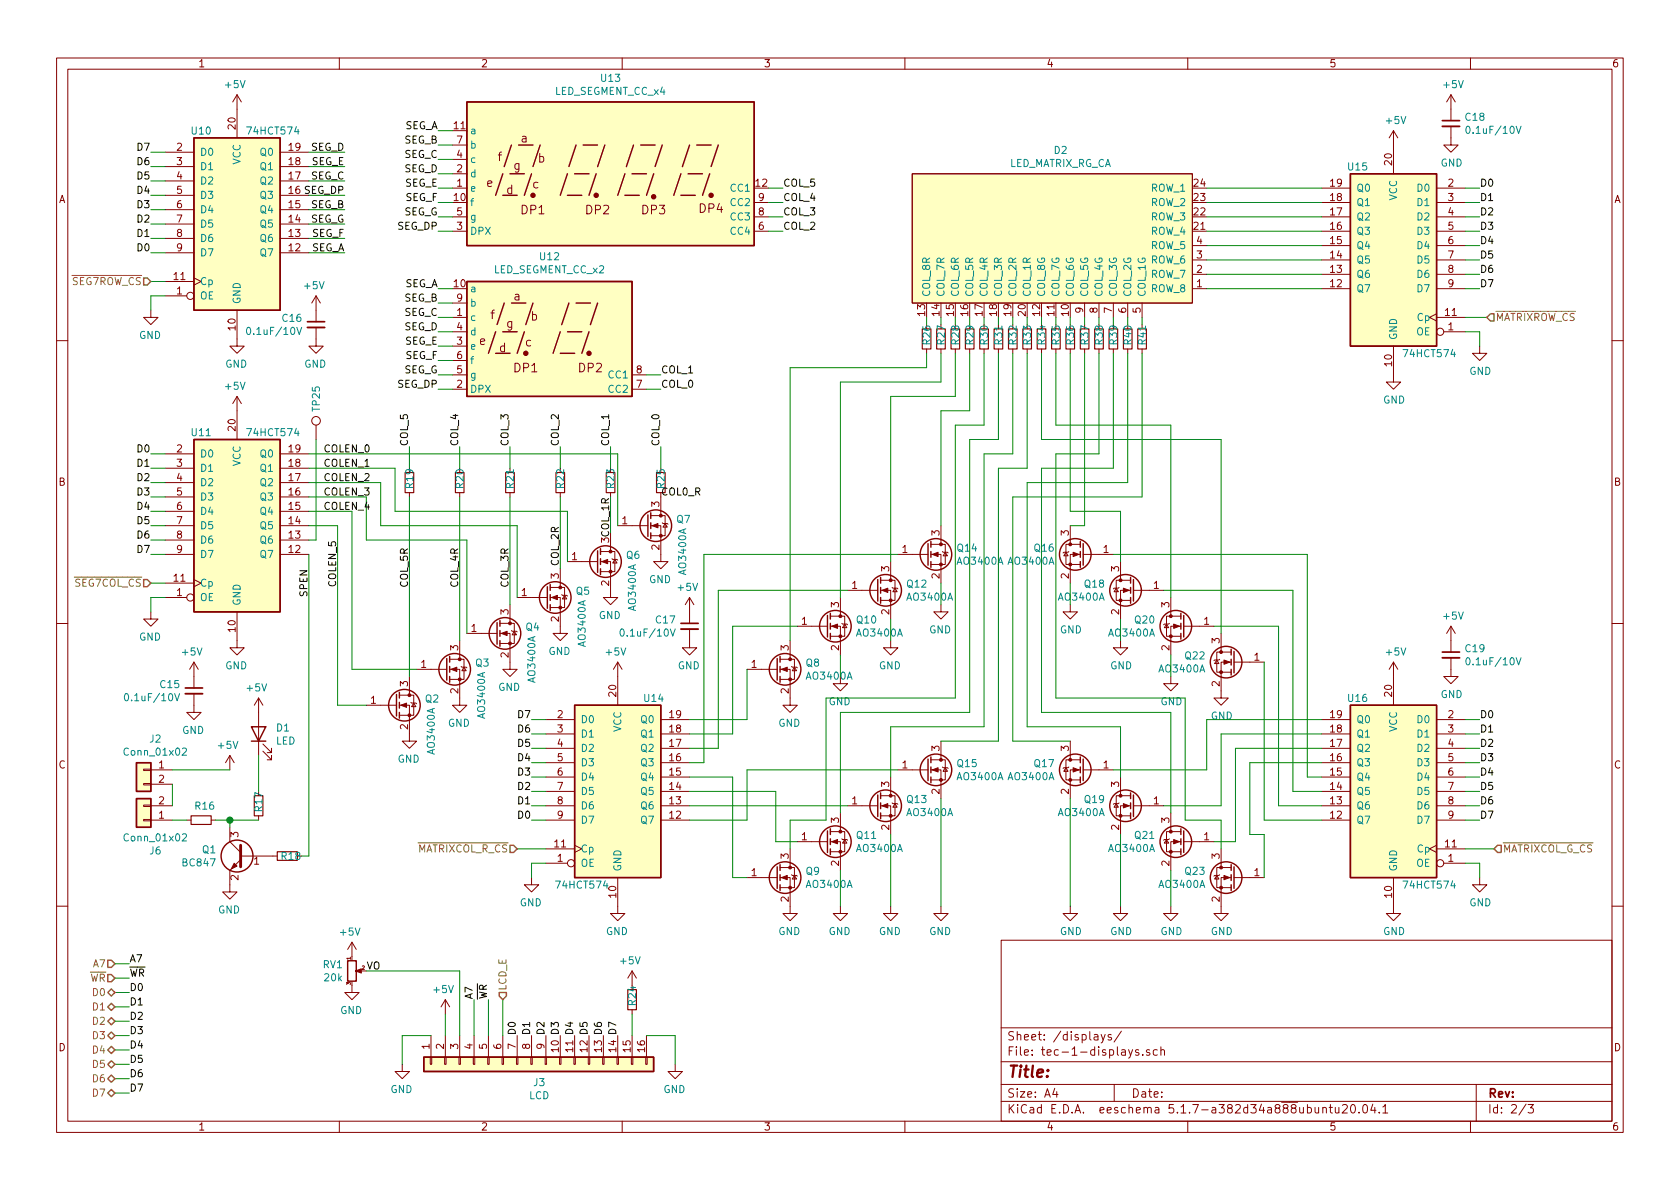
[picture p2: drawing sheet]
<svg xmlns="http://www.w3.org/2000/svg" width="297mm" height="210mm" viewBox="0 0 297 210" stroke-linecap="round" stroke-linejoin="round" font-family="sans-serif">
<defs><g id="words">
<text font-size="2.8" fill="#840000" x="178" y="190.5">Title:</text>
<g font-size="2.1" fill="#840000">
<text x="88" y="28.5">f</text>
<text x="92.1" y="25.2">a</text>
<text x="95.1" y="28.7">b</text>
<text x="86" y="33.1">e</text>
<text x="89.5" y="34.3">d</text>
<text x="90.8" y="30">g</text>
<text x="94.2" y="33.3">c</text>
<text x="92.2" y="37.9">DP1</text>
<text x="103.6" y="37.9">DP2</text>
<text x="113.5" y="37.9">DP3</text>
<text x="123.7" y="37.6">DP4</text>
<text x="90.9" y="53.1">a</text>
<text x="86.8" y="56.4">f</text>
<text x="89.5" y="58">g</text>
<text x="93.9" y="56.7">b</text>
<text x="84.8" y="61">e</text>
<text x="88.3" y="62.3">d</text>
<text x="90.9" y="65.8">DP1</text>
<text x="92.9" y="61.3">c</text>
<text x="102.3" y="65.8">DP2</text>
<text x="178" y="184">Sheet: /displays/</text>
<text x="178" y="186.7">File: tec-1-displays.sch</text>
<text x="178" y="196.9">KiCad E.D.A. eeschema 5.1.7-a382d34a888ubuntu20.04.1</text>
<text x="178" y="194.1">Size: A4</text>
<text x="200" y="194.1">Date:</text>
<text x="263" y="194.1">Rev:</text>
<text x="263" y="196.9">Id: 2/3</text>
</g>
<g font-size="1.8" fill="#840000">
<text x="35" y="11.9">1</text>
<text x="85" y="11.9">2</text>
<text x="135" y="11.9">3</text>
<text x="185" y="11.9">4</text>
<text x="235" y="11.9">5</text>
<text x="285" y="11.9">6</text>
<text x="41.7" y="22.8" transform="rotate(-90 41.7 22.8)">20</text>
<text x="80.3" y="22.9">11</text>
<text x="31.3" y="26.7">2</text>
<text x="31.3" y="29.2">3</text>
<text x="51.1" y="29.2">18</text>
<text x="51.1" y="26.7">19</text>
<text x="80.8" y="27.9">4</text>
<text x="80.8" y="25.4">7</text>
<text x="246.1" y="29.2" transform="rotate(-90 246.1 29.2)">20</text>
<text x="10.4" y="35.9">A</text>
<text x="31.3" y="31.7">4</text>
<text x="31.3" y="34.3">5</text>
<text x="51.1" y="31.7">17</text>
<text x="80.3" y="35.6">10</text>
<text x="80.8" y="33">1</text>
<text x="80.8" y="30.5">2</text>
<text x="133.7" y="33">12</text>
<text x="134.1" y="35.6">9</text>
<text x="211.1" y="35.6">23</text>
<text x="211.1" y="33">24</text>
<text x="235.3" y="35.6">18</text>
<text x="235.3" y="33">19</text>
<text x="256.1" y="33">2</text>
<text x="256.1" y="35.6">3</text>
<text x="285.4" y="35.9">A</text>
<text x="31.3" y="36.8">6</text>
<text x="31.3" y="39.4">7</text>
<text x="31.3" y="41.9">8</text>
<text x="51.1" y="41.9">13</text>
<text x="51.1" y="39.4">14</text>
<text x="51.1" y="36.8">15</text>
<text x="80.8" y="40.6">3</text>
<text x="80.8" y="38.1">5</text>
<text x="134.1" y="40.6">6</text>
<text x="134.1" y="38.1">8</text>
<text x="211.1" y="40.6">21</text>
<text x="211.1" y="38.1">22</text>
<text x="235.3" y="40.6">16</text>
<text x="235.3" y="38.1">17</text>
<text x="256.1" y="38.1">4</text>
<text x="256.1" y="40.6">5</text>
<text x="31.3" y="44.4">9</text>
<text x="51.1" y="44.4">12</text>
<text x="211.6" y="45.7">3</text>
<text x="211.6" y="43.2">4</text>
<text x="235.3" y="45.7">14</text>
<text x="235.3" y="43.2">15</text>
<text x="256.1" y="43.2">6</text>
<text x="256.1" y="45.7">7</text>
<text x="30.8" y="49.5">11</text>
<text x="31.3" y="52.1">1</text>
<text x="80.3" y="50.8">10</text>
<text x="80.8" y="53.3">9</text>
<text x="211.6" y="50.8">1</text>
<text x="211.6" y="48.3">2</text>
<text x="235.3" y="50.8">12</text>
<text x="235.3" y="48.3">13</text>
<text x="256.1" y="48.3">8</text>
<text x="256.1" y="50.8">9</text>
<text x="41.7" y="58.4" transform="rotate(-90 41.7 58.4)">10</text>
<text x="80.8" y="55.9">1</text>
<text x="80.8" y="58.4">4</text>
<text x="163.6" y="55.8" transform="rotate(-90 163.6 55.8)">13</text>
<text x="166.1" y="55.8" transform="rotate(-90 166.1 55.8)">14</text>
<text x="168.7" y="55.8" transform="rotate(-90 168.7 55.8)">15</text>
<text x="171.2" y="55.8" transform="rotate(-90 171.2 55.8)">16</text>
<text x="173.7" y="55.8" transform="rotate(-90 173.7 55.8)">17</text>
<text x="176.3" y="55.8" transform="rotate(-90 176.3 55.8)">18</text>
<text x="178.8" y="55.8" transform="rotate(-90 178.8 55.8)">19</text>
<text x="181.4" y="55.8" transform="rotate(-90 181.4 55.8)">20</text>
<text x="183.9" y="55.8" transform="rotate(-90 183.9 55.8)">12</text>
<text x="186.4" y="55.8" transform="rotate(-90 186.4 55.8)">11</text>
<text x="189" y="55.8" transform="rotate(-90 189 55.8)">10</text>
<text x="191.5" y="55.3" transform="rotate(-90 191.5 55.3)">9</text>
<text x="194.1" y="55.3" transform="rotate(-90 194.1 55.3)">8</text>
<text x="196.6" y="55.3" transform="rotate(-90 196.6 55.3)">7</text>
<text x="199.1" y="55.3" transform="rotate(-90 199.1 55.3)">6</text>
<text x="201.7" y="55.3" transform="rotate(-90 201.7 55.3)">5</text>
<text x="255.6" y="55.9">11</text>
<text x="256.1" y="58.4">1</text>
<text x="80.8" y="61">3</text>
<text x="80.8" y="63.5">6</text>
<text x="246.1" y="64.7" transform="rotate(-90 246.1 64.7)">10</text>
<text x="80.8" y="68.6">2</text>
<text x="80.8" y="66">5</text>
<text x="112.5" y="68.6">7</text>
<text x="112.5" y="66">8</text>
<text x="41.7" y="76.1" transform="rotate(-90 41.7 76.1)">20</text>
<text x="31.3" y="80">2</text>
<text x="31.3" y="82.5">3</text>
<text x="51.1" y="82.5">18</text>
<text x="51.1" y="80">19</text>
<text x="10.4" y="85.9">B</text>
<text x="31.3" y="85.1">4</text>
<text x="31.3" y="87.6">5</text>
<text x="51.1" y="87.6">16</text>
<text x="51.1" y="85.1">17</text>
<text x="116.6" y="89.6" transform="rotate(-90 116.6 89.6)">3</text>
<text x="285.4" y="85.9">B</text>
<text x="31.3" y="90.2">6</text>
<text x="31.3" y="92.7">7</text>
<text x="31.3" y="95.2">8</text>
<text x="51.1" y="95.2">13</text>
<text x="51.1" y="92.7">14</text>
<text x="51.1" y="90.2">15</text>
<text x="110" y="92.7">1</text>
<text x="166.1" y="94.7" transform="rotate(-90 166.1 94.7)">3</text>
<text x="189" y="94.7" transform="rotate(-90 189 94.7)">3</text>
<text x="31.3" y="97.8">9</text>
<text x="51.1" y="97.8">12</text>
<text x="101.1" y="99.1">1</text>
<text x="116.6" y="97.3" transform="rotate(-90 116.6 97.3)">2</text>
<text x="157.2" y="101.1" transform="rotate(-90 157.2 101.1)">3</text>
<text x="159.5" y="97.8">1</text>
<text x="195.1" y="97.8">1</text>
<text x="197.9" y="101.1" transform="rotate(-90 197.9 101.1)">3</text>
<text x="30.8" y="102.9">11</text>
<text x="31.3" y="105.4">1</text>
<text x="92.2" y="105.4">1</text>
<text x="98.8" y="102.3" transform="rotate(-90 98.8 102.3)">3</text>
<text x="107.7" y="103.6" transform="rotate(-90 107.7 103.6)">2</text>
<text x="148.3" y="107.4" transform="rotate(-90 148.3 107.4)">3</text>
<text x="150.6" y="104.1">1</text>
<text x="166.1" y="102.3" transform="rotate(-90 166.1 102.3)">2</text>
<text x="189" y="102.3" transform="rotate(-90 189 102.3)">2</text>
<text x="204" y="104.1">1</text>
<text x="206.8" y="107.4" transform="rotate(-90 206.8 107.4)">3</text>
<text x="41.7" y="111.7" transform="rotate(-90 41.7 111.7)">10</text>
<text x="83.3" y="111.8">1</text>
<text x="89.9" y="108.7" transform="rotate(-90 89.9 108.7)">3</text>
<text x="98.8" y="110" transform="rotate(-90 98.8 110)">2</text>
<text x="141.8" y="110.5">1</text>
<text x="157.2" y="108.7" transform="rotate(-90 157.2 108.7)">2</text>
<text x="197.9" y="108.7" transform="rotate(-90 197.9 108.7)">2</text>
<text x="212.9" y="110.5">1</text>
<text x="215.6" y="113.8" transform="rotate(-90 215.6 113.8)">3</text>
<text x="74.4" y="118.1">1</text>
<text x="81" y="115" transform="rotate(-90 81 115)">3</text>
<text x="89.9" y="116.3" transform="rotate(-90 89.9 116.3)">2</text>
<text x="132.9" y="118.1">1</text>
<text x="139.4" y="115" transform="rotate(-90 139.4 115)">3</text>
<text x="148.3" y="115" transform="rotate(-90 148.3 115)">2</text>
<text x="206.8" y="115" transform="rotate(-90 206.8 115)">2</text>
<text x="221.8" y="116.8">1</text>
<text x="65.6" y="124.5">1</text>
<text x="72.1" y="121.4" transform="rotate(-90 72.1 121.4)">3</text>
<text x="81" y="122.7" transform="rotate(-90 81 122.7)">2</text>
<text x="109" y="123.1" transform="rotate(-90 109 123.1)">20</text>
<text x="139.4" y="122.7" transform="rotate(-90 139.4 122.7)">2</text>
<text x="215.6" y="121.4" transform="rotate(-90 215.6 121.4)">2</text>
<text x="246.1" y="123.1" transform="rotate(-90 246.1 123.1)">20</text>
<text x="72.1" y="129" transform="rotate(-90 72.1 129)">2</text>
<text x="98.6" y="127">2</text>
<text x="98.6" y="129.5">3</text>
<text x="118.4" y="129.5">18</text>
<text x="118.4" y="127">19</text>
<text x="235.3" y="129.5">18</text>
<text x="235.3" y="127">19</text>
<text x="256.1" y="127">2</text>
<text x="256.1" y="129.5">3</text>
<text x="10.4" y="135.9">C</text>
<text x="28.1" y="135.9">1</text>
<text x="98.6" y="132.1">4</text>
<text x="98.6" y="134.6">5</text>
<text x="98.6" y="137.2">6</text>
<text x="118.4" y="137.2">15</text>
<text x="118.4" y="134.6">16</text>
<text x="118.4" y="132.1">17</text>
<text x="159.5" y="135.9">1</text>
<text x="166.1" y="132.8" transform="rotate(-90 166.1 132.8)">3</text>
<text x="189" y="132.8" transform="rotate(-90 189 132.8)">3</text>
<text x="195.1" y="135.9">1</text>
<text x="235.3" y="137.2">15</text>
<text x="235.3" y="134.6">16</text>
<text x="235.3" y="132.1">17</text>
<text x="256.1" y="132.1">4</text>
<text x="256.1" y="134.6">5</text>
<text x="256.1" y="137.2">6</text>
<text x="285.4" y="135.9">C</text>
<text x="28.1" y="142.2">2</text>
<text x="28.1" y="138.4">2</text>
<text x="98.6" y="139.7">7</text>
<text x="98.6" y="142.2">8</text>
<text x="118.4" y="142.2">13</text>
<text x="118.4" y="139.7">14</text>
<text x="150.6" y="142.2">1</text>
<text x="157.2" y="139.2" transform="rotate(-90 157.2 139.2)">3</text>
<text x="166.1" y="140.4" transform="rotate(-90 166.1 140.4)">2</text>
<text x="189" y="140.4" transform="rotate(-90 189 140.4)">2</text>
<text x="197.9" y="139.2" transform="rotate(-90 197.9 139.2)">3</text>
<text x="204" y="142.2">1</text>
<text x="235.3" y="142.2">13</text>
<text x="235.3" y="139.7">14</text>
<text x="256.1" y="139.7">7</text>
<text x="256.1" y="142.2">8</text>
<text x="28.1" y="144.8">1</text>
<text x="42.2" y="148.1" transform="rotate(-90 42.2 148.1)">3</text>
<text x="98.1" y="149.9">11</text>
<text x="98.6" y="144.8">9</text>
<text x="118.4" y="144.8">12</text>
<text x="141.8" y="148.6">1</text>
<text x="148.3" y="145.5" transform="rotate(-90 148.3 145.5)">3</text>
<text x="157.2" y="146.8" transform="rotate(-90 157.2 146.8)">2</text>
<text x="197.9" y="146.8" transform="rotate(-90 197.9 146.8)">2</text>
<text x="206.8" y="145.5" transform="rotate(-90 206.8 145.5)">3</text>
<text x="212.9" y="148.6">1</text>
<text x="235.3" y="144.8">12</text>
<text x="255.6" y="149.9">11</text>
<text x="256.1" y="144.8">9</text>
<text x="42.2" y="155.7" transform="rotate(-90 42.2 155.7)">2</text>
<text x="44.9" y="152.9">1</text>
<text x="98.6" y="152.4">1</text>
<text x="132.9" y="154.9">1</text>
<text x="139.4" y="151.9" transform="rotate(-90 139.4 151.9)">3</text>
<text x="148.3" y="153.1" transform="rotate(-90 148.3 153.1)">2</text>
<text x="206.8" y="153.1" transform="rotate(-90 206.8 153.1)">2</text>
<text x="215.6" y="151.9" transform="rotate(-90 215.6 151.9)">3</text>
<text x="221.8" y="154.9">1</text>
<text x="256.1" y="152.4">1</text>
<text x="139.4" y="159.5" transform="rotate(-90 139.4 159.5)">2</text>
<text x="215.6" y="159.5" transform="rotate(-90 215.6 159.5)">2</text>
<text x="246.1" y="158.7" transform="rotate(-90 246.1 158.7)">10</text>
<text x="10.4" y="185.9">D</text>
<text x="75.9" y="185.5" transform="rotate(-90 75.9 185.5)">1</text>
<text x="78.5" y="185.5" transform="rotate(-90 78.5 185.5)">2</text>
<text x="81" y="185.5" transform="rotate(-90 81 185.5)">3</text>
<text x="83.6" y="185.5" transform="rotate(-90 83.6 185.5)">4</text>
<text x="86.1" y="185.5" transform="rotate(-90 86.1 185.5)">5</text>
<text x="88.6" y="185.5" transform="rotate(-90 88.6 185.5)">6</text>
<text x="91.2" y="185.5" transform="rotate(-90 91.2 185.5)">7</text>
<text x="93.7" y="185.5" transform="rotate(-90 93.7 185.5)">8</text>
<text x="96.3" y="185.5" transform="rotate(-90 96.3 185.5)">9</text>
<text x="111.5" y="186" transform="rotate(-90 111.5 186)">15</text>
<text x="114" y="186" transform="rotate(-90 114 186)">16</text>
<text x="285.4" y="185.9">D</text>
<text x="35" y="199.9">1</text>
<text x="85" y="199.9">2</text>
<text x="135" y="199.9">3</text>
<text x="185" y="199.9">4</text>
<text x="235" y="199.9">5</text>
<text x="285" y="199.9">6</text>
</g>
<g font-size="1.8" fill="#008484">
<text x="39.9" y="15.6">+5V</text>
<text x="98.1" y="16.8">LED_SEGMENT_CC_x4</text>
<text x="106.3" y="14.5">U13</text>
<text x="255.3" y="15.6">+5V</text>
<text x="33.9" y="23.8">U10</text>
<text x="44" y="23.8">74HCT574</text>
<text x="83.1" y="23.7">a</text>
<text x="245.2" y="21.9">+5V</text>
<text x="259.2" y="21.4">C18</text>
<text x="259.9" y="23.7">0.1uF/10V</text>
<text x="35.3" y="27.6">D0</text>
<text x="42.5" y="29.1" transform="rotate(-90 42.5 29.1)">VCC</text>
<text x="46.2" y="27.6">Q0</text>
<text x="83.1" y="28.8">c</text>
<text x="83.1" y="26.3">b</text>
<text x="178.3" y="29.5">LED_MATRIX_RG_CA</text>
<text x="186.4" y="27.2">D2</text>
<text x="254.7" y="29.5">GND</text>
<text x="35.3" y="30.1">D1</text>
<text x="35.3" y="32.6">D2</text>
<text x="35.3" y="35.2">D3</text>
<text x="46.2" y="35.2">Q3</text>
<text x="46.2" y="32.6">Q2</text>
<text x="46.2" y="30.1">Q1</text>
<text x="83.1" y="33.9">e</text>
<text x="83.1" y="31.4">d</text>
<text x="129.3" y="33.9">CC1</text>
<text x="203.5" y="33.9">ROW_1</text>
<text x="238.4" y="30.1">U15</text>
<text x="239.8" y="33.9">Q0</text>
<text x="247" y="35.5" transform="rotate(-90 247 35.5)">VCC</text>
<text x="250.7" y="33.9">D0</text>
<text x="35.3" y="37.7">D4</text>
<text x="35.3" y="40.3">D5</text>
<text x="46.2" y="40.3">Q5</text>
<text x="46.2" y="37.7">Q4</text>
<text x="83.1" y="36.4">f</text>
<text x="83.1" y="41.5">DPX</text>
<text x="83.1" y="39">g</text>
<text x="129.3" y="41.5">CC4</text>
<text x="129.3" y="39">CC3</text>
<text x="129.3" y="36.4">CC2</text>
<text x="203.5" y="41.5">ROW_4</text>
<text x="203.5" y="39">ROW_3</text>
<text x="203.5" y="36.4">ROW_2</text>
<text x="239.8" y="41.5">Q3</text>
<text x="239.8" y="39">Q2</text>
<text x="239.8" y="36.4">Q1</text>
<text x="250.7" y="36.4">D1</text>
<text x="250.7" y="39">D2</text>
<text x="250.7" y="41.5">D3</text>
<text x="35.3" y="42.8">D6</text>
<text x="35.3" y="45.3">D7</text>
<text x="46.2" y="45.3">Q7</text>
<text x="46.2" y="42.8">Q6</text>
<text x="95.5" y="46">U12</text>
<text x="203.5" y="46.6">ROW_6</text>
<text x="203.5" y="44.1">ROW_5</text>
<text x="239.8" y="46.6">Q5</text>
<text x="239.8" y="44.1">Q4</text>
<text x="250.7" y="44.1">D4</text>
<text x="250.7" y="46.6">D5</text>
<text x="35.3" y="53">OE</text>
<text x="35.3" y="50.4">Cp</text>
<text x="42.5" y="53.8" transform="rotate(-90 42.5 53.8)">GND</text>
<text x="53.9" y="51.1">+5V</text>
<text x="83.1" y="51.7">a</text>
<text x="87.3" y="48.3">LED_SEGMENT_CC_x2</text>
<text x="164.5" y="52.6" transform="rotate(-90 164.5 52.6)">COL_8R</text>
<text x="167" y="52.6" transform="rotate(-90 167 52.6)">COL_7R</text>
<text x="169.5" y="52.6" transform="rotate(-90 169.5 52.6)">COL_6R</text>
<text x="172.1" y="52.6" transform="rotate(-90 172.1 52.6)">COL_5R</text>
<text x="174.6" y="52.6" transform="rotate(-90 174.6 52.6)">COL_4R</text>
<text x="177.2" y="52.6" transform="rotate(-90 177.2 52.6)">COL_3R</text>
<text x="179.7" y="52.6" transform="rotate(-90 179.7 52.6)">COL_2R</text>
<text x="182.2" y="52.6" transform="rotate(-90 182.2 52.6)">COL_1R</text>
<text x="184.8" y="52.6" transform="rotate(-90 184.8 52.6)">COL_8G</text>
<text x="187.3" y="52.6" transform="rotate(-90 187.3 52.6)">COL_7G</text>
<text x="189.9" y="52.6" transform="rotate(-90 189.9 52.6)">COL_6G</text>
<text x="192.4" y="52.6" transform="rotate(-90 192.4 52.6)">COL_5G</text>
<text x="194.9" y="52.6" transform="rotate(-90 194.9 52.6)">COL_4G</text>
<text x="197.5" y="52.6" transform="rotate(-90 197.5 52.6)">COL_3G</text>
<text x="200" y="52.6" transform="rotate(-90 200 52.6)">COL_2G</text>
<text x="202.6" y="52.6" transform="rotate(-90 202.6 52.6)">COL_1G</text>
<text x="203.5" y="51.7">ROW_8</text>
<text x="203.5" y="49.1">ROW_7</text>
<text x="239.8" y="51.7">Q7</text>
<text x="239.8" y="49.1">Q6</text>
<text x="250.7" y="49.1">D6</text>
<text x="250.7" y="51.7">D7</text>
<text x="24.6" y="59.9">GND</text>
<text x="44.3" y="59.2">0.1uF/10V</text>
<text x="50" y="56.9">C16</text>
<text x="83.1" y="56.8">c</text>
<text x="83.1" y="59.3">d</text>
<text x="83.1" y="54.2">b</text>
<text x="250.4" y="59.3">OE</text>
<text x="250.6" y="56.8">Cp</text>
<text x="39.8" y="65">GND</text>
<text x="53.8" y="65">GND</text>
<text x="83.1" y="61.8">e</text>
<text x="83.1" y="64.4">f</text>
<text x="164.5" y="60.9" transform="rotate(-90 164.5 60.9)">R26</text>
<text x="167.1" y="60.9" transform="rotate(-90 167.1 60.9)">R27</text>
<text x="169.6" y="60.9" transform="rotate(-90 169.6 60.9)">R28</text>
<text x="172.1" y="60.9" transform="rotate(-90 172.1 60.9)">R29</text>
<text x="174.7" y="60.9" transform="rotate(-90 174.7 60.9)">R30</text>
<text x="177.2" y="60.9" transform="rotate(-90 177.2 60.9)">R31</text>
<text x="179.8" y="60.9" transform="rotate(-90 179.8 60.9)">R32</text>
<text x="182.3" y="60.9" transform="rotate(-90 182.3 60.9)">R33</text>
<text x="184.8" y="60.9" transform="rotate(-90 184.8 60.9)">R34</text>
<text x="187.4" y="60.9" transform="rotate(-90 187.4 60.9)">R35</text>
<text x="189.9" y="60.9" transform="rotate(-90 189.9 60.9)">R36</text>
<text x="192.5" y="60.9" transform="rotate(-90 192.5 60.9)">R37</text>
<text x="195" y="60.9" transform="rotate(-90 195 60.9)">R38</text>
<text x="197.5" y="60.9" transform="rotate(-90 197.5 60.9)">R39</text>
<text x="200.1" y="60.9" transform="rotate(-90 200.1 60.9)">R40</text>
<text x="202.6" y="60.9" transform="rotate(-90 202.6 60.9)">R41</text>
<text x="247" y="60.2" transform="rotate(-90 247 60.2)">GND</text>
<text x="248.4" y="63.2">74HCT574</text>
<text x="39.9" y="68.9">+5V</text>
<text x="83.1" y="69.5">DPX</text>
<text x="83.1" y="66.9">g</text>
<text x="107.7" y="69.5">CC2</text>
<text x="107.7" y="66.9">CC1</text>
<text x="244.6" y="71.4">GND</text>
<text x="259.8" y="66.3">GND</text>
<text x="33.9" y="77.1">U11</text>
<text x="44" y="77.1">74HCT574</text>
<text x="56.6" y="72.6" transform="rotate(-90 56.6 72.6)">TP25</text>
<text x="35.3" y="80.9">D0</text>
<text x="35.3" y="83.4">D1</text>
<text x="42.5" y="82.5" transform="rotate(-90 42.5 82.5)">VCC</text>
<text x="46.2" y="83.4">Q1</text>
<text x="46.2" y="80.9">Q0</text>
<text x="35.3" y="86">D2</text>
<text x="35.3" y="88.5">D3</text>
<text x="46.2" y="88.5">Q3</text>
<text x="46.2" y="86">Q2</text>
<text x="73.1" y="86.3" transform="rotate(-90 73.1 86.3)">R19</text>
<text x="82" y="86.3" transform="rotate(-90 82 86.3)">R20</text>
<text x="90.9" y="86.3" transform="rotate(-90 90.9 86.3)">R21</text>
<text x="99.7" y="86.3" transform="rotate(-90 99.7 86.3)">R22</text>
<text x="108.6" y="86.3" transform="rotate(-90 108.6 86.3)">R23</text>
<text x="117.5" y="86.3" transform="rotate(-90 117.5 86.3)">R25</text>
<text x="35.3" y="91.1">D4</text>
<text x="35.3" y="93.6">D5</text>
<text x="46.2" y="93.6">Q5</text>
<text x="46.2" y="91.1">Q4</text>
<text x="119.7" y="92.5">Q7</text>
<text x="35.3" y="96.1">D6</text>
<text x="35.3" y="98.7">D7</text>
<text x="46.2" y="98.7">Q7</text>
<text x="46.2" y="96.1">Q6</text>
<text x="110.8" y="98.8">Q6</text>
<text x="121.3" y="101.5" transform="rotate(-90 121.3 101.5)">AO3400A</text>
<text x="169.3" y="97.6">Q14</text>
<text x="169.3" y="99.9">AO3400A</text>
<text x="178.4" y="99.9">AO3400A</text>
<text x="182.9" y="97.6">Q16</text>
<text x="35.3" y="106.3">OE</text>
<text x="35.3" y="103.8">Cp</text>
<text x="42.5" y="107.2" transform="rotate(-90 42.5 107.2)">GND</text>
<text x="101.9" y="105.2">Q5</text>
<text x="112.4" y="107.9" transform="rotate(-90 112.4 107.9)">AO3400A</text>
<text x="114.8" y="103.1">GND</text>
<text x="119.9" y="104.5">+5V</text>
<text x="160.4" y="103.9">Q12</text>
<text x="160.5" y="106.2">AO3400A</text>
<text x="187.2" y="106.2">AO3400A</text>
<text x="191.8" y="103.9">Q18</text>
<text x="24.6" y="113.3">GND</text>
<text x="93" y="111.5">Q4</text>
<text x="105.9" y="109.5">GND</text>
<text x="110.3" y="112.6">0.1uF/10V</text>
<text x="116" y="110.3">C17</text>
<text x="151.5" y="110.3">Q10</text>
<text x="151.6" y="112.6">AO3400A</text>
<text x="164.3" y="112">GND</text>
<text x="187.4" y="112">GND</text>
<text x="196.1" y="112.6">AO3400A</text>
<text x="200.7" y="110.3">Q20</text>
<text x="255.3" y="109.6">+5V</text>
<text x="32.3" y="115.9">+5V</text>
<text x="39.8" y="118.4">GND</text>
<text x="84.1" y="117.9">Q3</text>
<text x="97" y="115.8">GND</text>
<text x="103.6" y="114.2" transform="rotate(-90 103.6 114.2)">AO3400A</text>
<text x="107.2" y="115.9">+5V</text>
<text x="119.8" y="118.4">GND</text>
<text x="142.5" y="117.9">Q8</text>
<text x="155.4" y="118.4">GND</text>
<text x="196.3" y="118.4">GND</text>
<text x="205" y="118.9">AO3400A</text>
<text x="209.6" y="116.6">Q22</text>
<text x="245.2" y="115.9">+5V</text>
<text x="259.2" y="115.3">C19</text>
<text x="259.9" y="117.6">0.1uF/10V</text>
<text x="22.7" y="124">0.1uF/10V</text>
<text x="28.4" y="121.7">C15</text>
<text x="43.7" y="122.3">+5V</text>
<text x="75.2" y="124.2">Q2</text>
<text x="88.1" y="122.2">GND</text>
<text x="94.7" y="120.6" transform="rotate(-90 94.7 120.6)">AO3400A</text>
<text x="113.9" y="124.1">U14</text>
<text x="142.7" y="120.2">AO3400A</text>
<text x="146.5" y="124.7">GND</text>
<text x="205.2" y="124.7">GND</text>
<text x="238.4" y="124.1">U16</text>
<text x="254.7" y="123.4">GND</text>
<text x="26.5" y="131.3">J2</text>
<text x="32.2" y="129.8">GND</text>
<text x="48.8" y="131.7">LED</text>
<text x="48.9" y="129.4">D1</text>
<text x="79.2" y="128.5">GND</text>
<text x="85.8" y="126.9" transform="rotate(-90 85.8 126.9)">AO3400A</text>
<text x="102.6" y="127.9">D0</text>
<text x="102.6" y="130.4">D1</text>
<text x="109.9" y="129.5" transform="rotate(-90 109.9 129.5)">VCC</text>
<text x="113.5" y="130.4">Q1</text>
<text x="113.5" y="127.9">Q0</text>
<text x="137.6" y="128.5">GND</text>
<text x="214.1" y="127.2">GND</text>
<text x="239.8" y="130.4">Q1</text>
<text x="239.8" y="127.9">Q0</text>
<text x="247" y="129.5" transform="rotate(-90 247 129.5)">VCC</text>
<text x="250.7" y="127.9">D0</text>
<text x="250.7" y="130.4">D1</text>
<text x="22.3" y="133.6">Conn_01x02</text>
<text x="38.7" y="132.4">+5V</text>
<text x="70.3" y="134.9">GND</text>
<text x="76.9" y="133.3" transform="rotate(-90 76.9 133.3)">AO3400A</text>
<text x="102.6" y="133">D2</text>
<text x="102.6" y="135.5">D3</text>
<text x="113.5" y="135.5">Q3</text>
<text x="113.5" y="133">Q2</text>
<text x="169.3" y="135.7">Q15</text>
<text x="169.3" y="138">AO3400A</text>
<text x="178.4" y="138">AO3400A</text>
<text x="182.9" y="135.7">Q17</text>
<text x="239.8" y="135.5">Q3</text>
<text x="239.8" y="133">Q2</text>
<text x="250.7" y="133">D2</text>
<text x="250.7" y="135.5">D3</text>
<text x="34.6" y="143.2">R16</text>
<text x="46.4" y="143.5" transform="rotate(-90 46.4 143.5)">R17</text>
<text x="102.6" y="138">D4</text>
<text x="102.6" y="140.6">D5</text>
<text x="102.6" y="143.1">D6</text>
<text x="113.5" y="143.1">Q6</text>
<text x="113.5" y="140.6">Q5</text>
<text x="113.5" y="138">Q4</text>
<text x="160.4" y="142">Q13</text>
<text x="191.8" y="142">Q19</text>
<text x="239.8" y="143.1">Q6</text>
<text x="239.8" y="140.6">Q5</text>
<text x="239.8" y="138">Q4</text>
<text x="250.7" y="138">D4</text>
<text x="250.7" y="140.6">D5</text>
<text x="250.7" y="143.1">D6</text>
<text x="22.3" y="148.8">Conn_01x02</text>
<text x="102.6" y="145.7">D7</text>
<text x="113.5" y="145.7">Q7</text>
<text x="151.5" y="148.4">Q11</text>
<text x="160.5" y="144.3">AO3400A</text>
<text x="187.2" y="144.3">AO3400A</text>
<text x="200.7" y="148.4">Q21</text>
<text x="239.8" y="145.7">Q7</text>
<text x="250.7" y="145.7">D7</text>
<text x="26.5" y="151.1">J6</text>
<text x="32.4" y="153.2">BC847</text>
<text x="35.8" y="150.9">Q1</text>
<text x="49.8" y="152.1">R18</text>
<text x="102.6" y="153.3">OE</text>
<text x="102.6" y="150.7">Cp</text>
<text x="109.9" y="154.2" transform="rotate(-90 109.9 154.2)">GND</text>
<text x="142.5" y="154.7">Q9</text>
<text x="151.6" y="150.7">AO3400A</text>
<text x="196.1" y="150.7">AO3400A</text>
<text x="209.6" y="154.7">Q23</text>
<text x="247" y="154.2" transform="rotate(-90 247 154.2)">GND</text>
<text x="250.4" y="153.3">OE</text>
<text x="250.6" y="150.7">Cp</text>
<text x="38.6" y="161.5">GND</text>
<text x="91.9" y="160.3">GND</text>
<text x="98.6" y="157.1">74HCT574</text>
<text x="109" y="158.7" transform="rotate(-90 109 158.7)">10</text>
<text x="142.7" y="157">AO3400A</text>
<text x="205" y="157">AO3400A</text>
<text x="248.4" y="157.1">74HCT574</text>
<text x="259.8" y="160.3">GND</text>
<text x="60.2" y="165.4">+5V</text>
<text x="107.1" y="165.3">GND</text>
<text x="137.6" y="165.3">GND</text>
<text x="146.5" y="165.3">GND</text>
<text x="155.4" y="165.3">GND</text>
<text x="164.3" y="165.3">GND</text>
<text x="187.4" y="165.3">GND</text>
<text x="196.3" y="165.3">GND</text>
<text x="205.2" y="165.3">GND</text>
<text x="214.1" y="165.3">GND</text>
<text x="244.6" y="165.3">GND</text>
<text x="57.1" y="171.2">RV1</text>
<text x="57.4" y="173.5">20k</text>
<text x="109.8" y="170.5">+5V</text>
<text x="60.1" y="179.3">GND</text>
<text x="76.8" y="175.6">+5V</text>
<text x="112.4" y="177.7" transform="rotate(-90 112.4 177.7)">R24</text>
<text x="69" y="193.3">GND</text>
<text x="93.5" y="194.4">LCD</text>
<text x="94.4" y="192.1">J3</text>
<text x="117.3" y="193.3">GND</text>
</g>
<g font-size="1.8">
<text x="71.5" y="22.9">SEG_A</text>
<text x="24.4" y="26.7">D7</text>
<text x="24.4" y="29.2">D6</text>
<text x="55" y="26.7">SEG_D</text>
<text x="55.1" y="29.2">SEG_E</text>
<text x="71.5" y="25.4">SEG_B</text>
<text x="71.5" y="27.9">SEG_C</text>
<text x="24.4" y="34.3">D4</text>
<text x="24.4" y="31.7">D5</text>
<text x="51.1" y="34.3">16 SEG_DP</text>
<text x="55" y="31.7">SEG_C</text>
<text x="71.5" y="30.5">SEG_D</text>
<text x="71.6" y="33">SEG_E</text>
<text x="71.7" y="35.6">SEG_F</text>
<text x="138.4" y="33">COL_5</text>
<text x="138.4" y="35.6">COL_4</text>
<text x="261.6" y="33">D0</text>
<text x="261.6" y="35.6">D1</text>
<text x="24.4" y="39.4">D2</text>
<text x="24.4" y="41.9">D1</text>
<text x="24.4" y="36.8">D3</text>
<text x="54.9" y="39.4">SEG_G</text>
<text x="55" y="36.8">SEG_B</text>
<text x="55.2" y="41.9">SEG_F</text>
<text x="70.3" y="40.6">SEG_DP</text>
<text x="71.4" y="38.1">SEG_G</text>
<text x="138.4" y="40.6">COL_2</text>
<text x="138.4" y="38.1">COL_3</text>
<text x="261.6" y="40.6">D3</text>
<text x="261.6" y="38.1">D2</text>
<text x="24.4" y="44.4">D0</text>
<text x="55" y="44.4">SEG_A</text>
<text x="261.6" y="45.7">D5</text>
<text x="261.6" y="43.2">D4</text>
<text x="71.5" y="53.3">SEG_B</text>
<text x="71.5" y="50.8">SEG_A</text>
<text x="261.6" y="48.3">D6</text>
<text x="261.6" y="50.8">D7</text>
<text x="71.5" y="58.4">SEG_D</text>
<text x="71.5" y="55.9">SEG_C</text>
<text x="71.6" y="61">SEG_E</text>
<text x="71.7" y="63.5">SEG_F</text>
<text x="70.3" y="68.6">SEG_DP</text>
<text x="71.4" y="66">SEG_G</text>
<text x="116.8" y="68.6">COL_0</text>
<text x="116.8" y="66">COL_1</text>
<text x="24.4" y="80">D0</text>
<text x="24.4" y="82.5">D1</text>
<text x="57.1" y="82.5">COLEN_1</text>
<text x="57.1" y="80">COLEN_0</text>
<text x="72.1" y="79" transform="rotate(-90 72.1 79)">COL_5</text>
<text x="81" y="79" transform="rotate(-90 81 79)">COL_4</text>
<text x="89.9" y="79" transform="rotate(-90 89.9 79)">COL_3</text>
<text x="98.8" y="79" transform="rotate(-90 98.8 79)">COL_2</text>
<text x="107.7" y="79" transform="rotate(-90 107.7 79)">COL_1</text>
<text x="116.6" y="79" transform="rotate(-90 116.6 79)">COL_0</text>
<text x="24.4" y="87.6">D3</text>
<text x="24.4" y="85.1">D2</text>
<text x="57.1" y="87.6">COLEN_3</text>
<text x="57.1" y="85.1">COLEN_2</text>
<text x="116.8" y="87.6">COL0_R</text>
<text x="24.4" y="95.2">D6</text>
<text x="24.4" y="92.7">D5</text>
<text x="24.4" y="90.2">D4</text>
<text x="57.1" y="90.2">COLEN_4</text>
<text x="107.7" y="96" transform="rotate(-90 107.7 96)">3COL_1R</text>
<text x="24.4" y="97.8">D7</text>
<text x="98.8" y="99.9" transform="rotate(-90 98.8 99.9)">COL_2R</text>
<text x="54.4" y="105.4" transform="rotate(-90 54.4 105.4)">SPEN</text>
<text x="59.4" y="103.7" transform="rotate(-90 59.4 103.7)">COLEN_5</text>
<text x="72.1" y="103.8" transform="rotate(-90 72.1 103.8)">COL_5R</text>
<text x="81" y="103.8" transform="rotate(-90 81 103.8)">COL_4R</text>
<text x="89.9" y="103.8" transform="rotate(-90 89.9 103.8)">COL_3R</text>
<text x="91.7" y="127">D7</text>
<text x="91.7" y="129.5">D6</text>
<text x="261.6" y="129.5">D1</text>
<text x="261.6" y="127">D0</text>
<text x="91.7" y="134.6">D4</text>
<text x="91.7" y="137.2">D3</text>
<text x="91.7" y="132.1">D5</text>
<text x="261.6" y="134.6">D3</text>
<text x="261.6" y="132.1">D2</text>
<text x="261.6" y="137.2">D4</text>
<text x="91.7" y="139.7">D2</text>
<text x="91.7" y="142.2">D1</text>
<text x="261.6" y="139.7">D5</text>
<text x="261.6" y="142.2">D6</text>
<text x="91.7" y="144.8">D0</text>
<text x="261.6" y="144.8">D7</text>
<text x="22.9" y="172.7">WR</text>
<text x="22.9" y="170.2">A7</text>
<text x="64.8" y="171.4">VO</text>
<text x="22.9" y="177.8">D1</text>
<text x="22.9" y="175.3">D0</text>
<text x="83.6" y="176.8" transform="rotate(-90 83.6 176.8)">A7</text>
<text x="86.1" y="176.8" transform="rotate(-90 86.1 176.8)">WR</text>
<text x="22.9" y="180.3">D2</text>
<text x="22.9" y="182.9">D3</text>
<text x="22.9" y="185.4">D4</text>
<text x="91.2" y="183.1" transform="rotate(-90 91.2 183.1)">D0</text>
<text x="93.7" y="183.1" transform="rotate(-90 93.7 183.1)">D1</text>
<text x="96.3" y="183.1" transform="rotate(-90 96.3 183.1)">D2</text>
<text x="98.8" y="186" transform="rotate(-90 98.8 186)">10 D3</text>
<text x="101.3" y="186" transform="rotate(-90 101.3 186)">11 D4</text>
<text x="103.9" y="186" transform="rotate(-90 103.9 186)">12 D5</text>
<text x="106.4" y="186" transform="rotate(-90 106.4 186)">13 D6</text>
<text x="109" y="186" transform="rotate(-90 109 186)">14 D7</text>
<text x="22.9" y="190.5">D6</text>
<text x="22.9" y="188">D5</text>
<text x="22.9" y="193">D7</text>
</g>
<g font-size="1.8" fill="#848400">
<text x="12.7" y="50.4">SEG7ROW_CS</text>
<text x="264.4" y="56.8">MATRIXROW_CS</text>
<text x="13.3" y="103.8">SEG7COL_CS</text>
<text x="73.7" y="150.7">MATRIXCOL_R_CS</text>
<text x="265.7" y="150.7">MATRIXCOL_G_CS</text>
<text x="15.8" y="173.6">WR</text>
<text x="16.5" y="171.1">A7</text>
<text x="16.5" y="178.7">D1</text>
<text x="16.5" y="176.1">D0</text>
<text x="89.5" y="175.3" transform="rotate(-90 89.5 175.3)">LCD_E</text>
<text x="16.5" y="183.8">D3</text>
<text x="16.5" y="181.2">D2</text>
<text x="16.5" y="188.8">D5</text>
<text x="16.5" y="186.3">D4</text>
<text x="16.5" y="191.4">D6</text>
<text x="16.5" y="193.9">D7</text>
</g>
<g font-size=".9" fill="#840000">
<text x="62" y="169.7" transform="rotate(-90 62 169.7)">1</text>
<text x="64" y="171.5">2</text>
<text x="62" y="174.1" transform="rotate(-90 62 174.1)">3</text>
</g>
</g></defs>
<g fill="none" stroke="#840000" stroke-width=".18">
<path d="M10 10.3h277v189.9h-277zM12 12.2h273v186.1h-273zM41.9 16.8v7.6M41.9 16.8l.8 1.2M41.9 16.8l-.8 1.2M60 10.3v1.9M110 10.3v1.9M160 10.3v1.9M210 10.3v1.9M256.5 16.8v4.5M256.5 16.8l-.7 1.2M256.5 16.8l.8 1.2"/>
<path d="M260 10.3v1.9M29.2 39.6h5.1M29.2 37.1h5.1M29.2 34.5h5.1M29.2 32h5.1M29.2 29.5h5.1M29.2 26.9h5.1M49.5 39.6h5.1M49.5 37.1h5.1M49.5 34.5h5.1M49.5 32h5.1M49.5 29.5h5.1"/>
<path d="M49.5 26.9h5.1M80 33.3h2.5M80 30.7h2.5M80 28.2h2.5M80 38.3h2.5M80 25.6h2.5M133.3 38.3h2.6M133.3 35.8h2.6M161.3 30.7h49.5v22.9h-49.5zM233.7 33.3h5.1M233.7 38.3h5.1M233.7 35.8h5.1"/>
<path d="M246.4 23.1v7.6M246.4 23.1l-.8 1.3M246.4 23.1l.7 1.3M254 33.3h5.1M254 38.3h5.1M254 35.8h5.1M256.5 22.3v3.3h1.3l-1.3 1.3-1.2-1.3h1.2M26.7 54.9v1.2h-1.3l1.3 1.3 1.2-1.3h-1.2M29.2 52.3h3.8M29.2 49.8h5.1M29.2 44.7h5.1M29.2 42.2h5.1"/>
<path d="M34.3 49.1l1.3 .7-1.3 .6M41.9 54.9v6.3h-1.3l1.3 1.3 1.3-1.3h-1.3M49.5 44.7h5.1M49.5 42.2h5.1M55.9 57.9v3.3h-1.3l1.3 1.3 1.2-1.3h-1.2M55.9 52.3v4.6M55.9 52.3l.7 1.3M55.9 52.3l-.8 1.3M80 40.9h2.5M80 56.1h2.5M80 58.7h2.5M80 53.6h2.5"/>
<path d="M133.3 40.9h2.6M191.8 53.6v2.5M194.3 53.6v2.5M196.8 53.6v2.5M199.4 53.6v2.5M201.9 53.6v2.5M210.8 51h2.6M210.8 48.5h2.6M210.8 46h2.6M210.8 43.4h2.6M233.7 51h5.1M233.7 48.5h5.1"/>
<path d="M233.7 46h5.1M233.7 43.4h5.1M233.7 40.9h5.1M254 55.5l-1.3 .6 1.3 .7M254 51h5.1M254 48.5h5.1M254 46h5.1M254 43.4h5.1M254 40.9h5.1M254 56.1h5.1M255.3 58.7h3.8M10 60.2h2"/>
<path d="M41.9 70.1v7.6M41.9 70.1l.8 1.3M41.9 70.1l-.8 1.3M55.9 75.2v2.5M80 68.8h2.5M80 61.2h2.5M80 66.3h2.5M80 63.7h2.5M111.8 68.8h2.5M111.8 66.3h2.5M163.8 61.7v.8M166.4 61.7v.8"/>
<path d="M168.9 61.7v.8M171.4 61.7v.8M174 61.7v.8M176.5 61.7v.8M179.1 61.7v.8M181.6 61.7v.8M184.1 61.7v.8M186.7 61.7v.8M189.2 61.7v.8M191.8 61.7v.8M194.3 61.7v.8M196.8 61.7v.8"/>
<path d="M199.4 61.7v.8M201.9 61.7v.8M246.4 61.2v6.4h1.2l-1.2 1.2-1.3-1.2h1.3M261.6 61.2v1.3h1.3l-1.3 1.2-1.3-1.2h1.3M285 60.2h2M29.2 98h5.1M29.2 95.5h5.1M29.2 93h5.1M29.2 90.4h5.1M29.2 87.9h5.1M29.2 85.3h5.1M29.2 82.8h5.1"/>
<path d="M29.2 80.3h5.1M49.5 98h5.1M49.5 95.5h5.1M49.5 93h5.1M49.5 90.4h5.1M49.5 87.9h5.1M49.5 85.3h5.1M49.5 82.8h5.1M49.5 80.3h5.1M72.4 87.1v.8M81.3 87.1v.8M90.2 87.1v.8"/>
<path d="M99.1 87.1v.8M100.3 99.3h5.4M106.2 99.3h1.7v6.4h-1.2l1.2 1.2 1.3-1.2h-1.3M106.2 97.5h2.5v3.6h-2.5M107.9 87.1v.8M107.9 94.2v3.3M108.2 98.8l.1 .1h.8l.1 .2M108.7 98.9l.4 .7h-.8zM109.2 93h5.4M115.1 93h1.7v6.3h-1.2l1.2 1.3 1.3-1.3h-1.3M115.1 91.2h2.5v3.5h-2.5M116.8 87.9v3.3"/>
<path d="M117.1 92.5l.1 .1h.8l.1 .1M117.6 92.6l.4 .6h-.8zM157.5 99.3v3.3M158.7 98h5.4M164.6 98h1.8v5.1M164.6 96.3h2.5v3.5h-2.5M166.4 93v3.3M166.6 97.5l.2 .2h.7l.1 .1M167.1 97.7l.4 .6h-.7zM188.5 97.7l.3 .6h-.7zM189 97.5l-.2 .2h-.7l-.1 .1M189.2 93v3.3"/>
<path d="M191 98h-1.8v5.1M191 96.3h-2.5v3.5h2.5M191.5 98h5.3M198.1 99.3v3.3M10 110.3h2M26.7 108.2v1.3h-1.3l1.3 1.2 1.2-1.2h-1.2M29.2 105.7h3.8M29.2 103.1h5.1M34.3 102.5l1.3 .6-1.3 .7M34.3 117.1l.8 1.3M34.3 117.1v4.6M34.3 117.1l-.8 1.3"/>
<path d="M41.9 108.2v6.3h-1.3l1.3 1.3 1.3-1.3h-1.3M72.4 119.6v3.3M73.7 118.4h5.3M79.5 118.4h1.8v6.3h-1.3l1.3 1.3 1.2-1.3h-1.2M79.5 116.6h2.5v3.5h-2.5M81.3 113.3v3.3M81.5 117.9l.2 .1h.7l.1 .1M82 118l.4 .6h-.7zM82.5 112h5.4M88.4 112h1.8v6.4h-1.3l1.3 1.2 1.2-1.2h-1.2M88.4 110.2h2.5v3.6h-2.5M90.2 106.9v3.3"/>
<path d="M90.4 111.5l.2 .1h.7l.1 .2M90.9 111.6l.4 .7h-.7zM91.4 105.7h5.4M97.3 105.7h1.8v6.3h-1.3l1.3 1.3 1.2-1.3h-1.2M97.3 103.9h2.5v3.5h-2.5M99.1 100.6v3.3M99.3 105.2l.1 .1h.8l.1 .1M99.8 105.3l.4 .6h-.8zM109.2 117.1v7.6M109.2 117.1l.8 1.3M109.2 117.1l-.7 1.3M121.9 111.2v3.3h-1.3l1.3 1.3 1.3-1.3h-1.3"/>
<path d="M121.9 105.7v4.5M121.9 105.7l.8 1.2M121.9 105.7l-.7 1.2M132.1 118.4h5.3M137.9 118.4h1.8v6.3h-1.3l1.3 1.3 1.3-1.3h-1.3M137.9 116.6h2.6v3.5h-2.6M139.7 113.3v3.3M140 117.9l.1 .1h.7l.2 .1M140.5 118l.3 .6h-.7zM141 110.7h5.3M146.8 110.7h1.8v5.1M146.8 109h2.6v3.5h-2.6"/>
<path d="M148.6 119.6v1.3h-1.3l1.3 1.3 1.3-1.3h-1.3M148.6 105.7v3.3M148.8 110.2l.2 .2h.7l.2 .1M149.4 110.4l.3 .6h-.7zM149.9 104.4h5.3M155.7 104.4h1.8v5.1M155.7 102.6h2.5v3.6h-2.5M157.5 113.3v1.2h-1.3l1.3 1.3 1.2-1.3h-1.2M157.7 103.9l.2 .1h.7l.1 .1M158.2 104l.4 .6h-.7zM166.4 106.9v1.3h-1.3l1.3 1.3 1.2-1.3h-1.2M189.2 106.9v1.3h1.3l-1.3 1.3-1.2-1.3h1.2"/>
<path d="M197.4 104l.3 .6h-.7zM197.9 103.9l-.2 .1h-.7l-.2 .1M198.1 113.3v1.2h1.3l-1.3 1.3-1.3-1.3h1.3M199.9 104.4h-1.8v5.1M199.9 102.6h-2.5v3.6h2.5M200.4 104.4h5.3M206.2 110.4l.4 .6h-.7zM206.8 110.2l-.2 .2h-.7l-.2 .1M207 119.6v1.3h1.3l-1.3 1.3-1.3-1.3h1.3M207 105.7v3.3M208.8 110.7h-1.8v5.1M208.8 109h-2.6v3.5h2.6"/>
<path d="M209.3 110.7h5.3M215.1 116.7l.4 .6h-.7zM215.6 116.6l-.1 .1h-.7l-.2 .1M215.9 112v3.3M217.7 117.1h-1.8v6.3h1.3l-1.3 1.3-1.3-1.3h1.3M217.7 115.3h-2.6v3.6h2.6M218.2 117.1h5.3M246.4 117.1v7.6M246.4 117.1l-.8 1.3M246.4 117.1l.7 1.3M256.5 116.3v3.3h1.3l-1.3 1.3-1.2-1.3h1.2M256.5 110.7v4.6"/>
<path d="M256.5 110.7l-.7 1.3M256.5 110.7l.8 1.3M285 110.3h2M25.4 138.6h1.3v.2h-1.3zM25.4 136h1.3v.3h-1.3zM26.7 136.1h3.8M26.7 138.7h3.8M34.3 122.7v3.3h-1.3l1.3 1.2 1.3-1.2h-1.3M40.6 133.6v2.5M40.6 133.6l.8 1.3M40.6 133.6l-.7 1.3M45.7 123.4l.8 1.3"/>
<path d="M45.7 123.4v10.2M45.7 123.4l-.7 1.3M46.5 132.8l1.5 1.6v-.8v.8h-.8M46.5 131.6l1.5 1.5v-.8v.8h-.8M64.8 124.7h5.3M70.6 124.7h1.8v6.4h-1.3l1.3 1.2 1.3-1.2h-1.3M70.6 122.9h2.6v3.6h-2.6M72.6 124.2l.2 .1h.7l.2 .2M73.2 124.3l.3 .7h-.7zM96.5 139.9h5.1M96.5 137.4h5.1M96.5 134.9h5.1"/>
<path d="M96.5 132.3h5.1M96.5 129.8h5.1M96.5 127.2h5.1M116.8 139.9h5.1M116.8 137.4h5.1M116.8 134.9h5.1M116.8 132.3h5.1M116.8 129.8h5.1M116.8 127.2h5.1M157.5 137.4v3.3M158.7 136.1h5.4M164.6 136.1h1.8v5.1"/>
<path d="M164.6 134.4h2.5v3.5h-2.5M166.4 131.1v3.3M166.6 135.6l.2 .2h.7l.1 .1M167.1 135.8l.4 .6h-.7zM188.5 135.8l.3 .6h-.7zM189 135.6l-.2 .2h-.7l-.1 .1M189.2 131.1v3.3M191 136.1h-1.8v5.1M191 134.4h-2.5v3.5h2.5M191.5 136.1h5.3M198.1 137.4v3.3M233.7 139.9h5.1"/>
<path d="M233.7 137.4h5.1M233.7 134.9h5.1M233.7 132.3h5.1M233.7 129.8h5.1M233.7 127.2h5.1M254 139.9h5.1M254 137.4h5.1M254 134.9h5.1M254 132.3h5.1M254 129.8h5.1M254 127.2h5.1M25.4 142.4h1.3v.2h-1.3z"/>
<path d="M25.4 144.9h1.3v.3h-1.3zM26.7 145h3.8M26.7 142.5h3.8M33 145h.8M37.3 145h.8M40.6 146.3v2.5l1.9 1.9M42.5 152l-1.9 1.9v3.8h-1.2l1.2 1.3 1.3-1.3h-1.3M42.5 151.4h6.5M45.7 144.3v.7M94 155.2v1.3h-1.3l1.3 1.2 1.2-1.2h-1.2M96.5 152.6h3.8M96.5 150.1h5.1"/>
<path d="M96.5 145h5.1M96.5 142.5h5.1M101.6 149.5l1.3 .6-1.3 .6M109.2 155.2v6.3h-1.3l1.3 1.3 1.3-1.3h-1.3M116.8 145h5.1M116.8 142.5h5.1M132.1 155.2h5.3M137.9 155.2h1.8v6.3h-1.3l1.3 1.3 1.3-1.3h-1.3M137.9 153.4h2.6v3.6h-2.6M139.7 150.1v3.3M140 154.7l.1 .1h.7l.2 .1M140.5 154.8l.3 .6h-.7z"/>
<path d="M141 148.8h5.3M146.8 148.8h1.8v5.1M146.8 147.1h2.6v3.5h-2.6M148.6 143.8v3.3M148.8 148.3l.2 .2h.7l.2 .1M149.4 148.5l.3 .6h-.7zM149.9 142.5h5.3M155.7 142.5h1.8v5.1M155.7 140.7h2.5v3.6h-2.5M157.7 142l.2 .1h.7l.1 .1M158.2 142.1l.4 .6h-.7zM197.4 142.1l.3 .6h-.7z"/>
<path d="M197.9 142l-.2 .1h-.7l-.2 .1M199.9 142.5h-1.8v5.1M199.9 140.7h-2.5v3.6h2.5M200.4 142.5h5.3M206.2 148.5l.4 .6h-.7zM206.8 148.3l-.2 .2h-.7l-.2 .1M207 143.8v3.3M208.8 148.8h-1.8v5.1M208.8 147.1h-2.6v3.5h2.6M209.3 148.8h5.3M215.1 154.8l.4 .6h-.7zM215.6 154.7l-.1 .1h-.7l-.2 .1"/>
<path d="M215.9 150.1v3.3M217.7 155.2h-1.8v6.3h1.3l-1.3 1.3-1.3-1.3h1.3M217.7 153.4h-2.6v3.6h2.6M218.2 155.2h5.3M233.7 145h5.1M233.7 142.5h5.1M246.4 155.2v6.3h1.2l-1.2 1.3-1.3-1.3h1.3M254 149.5l-1.3 .6 1.3 .6M254 150.1h5.1M254 145h5.1M254 142.5h5.1M255.3 152.6h3.8"/>
<path d="M261.6 155.2v1.3h1.3l-1.3 1.2-1.3-1.2h1.3M10 160.2h2M62.2 174.2v1.3h-1.2l1.2 1.3 1.3-1.3h-1.3M62.2 166.6l.8 1.3M62.2 166.6v2.6M62.2 166.6l-.7 1.3M78.7 176.8v2.5M78.7 176.8l.8 1.2M78.7 176.8l-.7 1.2M111.8 171.7v2.5M111.8 178.6v.7M111.8 171.7l.7 1.3"/>
<path d="M111.8 171.7l-.8 1.3M148.6 160.3v1.2h-1.3l1.3 1.3 1.3-1.3h-1.3M157.5 160.3v1.2h-1.3l1.3 1.3 1.2-1.3h-1.2M166.4 160.3v1.2h-1.3l1.3 1.3 1.2-1.3h-1.2M177 166.3h108v32h-108zM189.2 160.3v1.2h1.3l-1.3 1.3-1.2-1.3h1.2M198.1 160.3v1.2h1.3l-1.3 1.3-1.3-1.3h1.3M207 160.3v1.2h1.3l-1.3 1.3-1.3-1.3h1.3M285 160.2h2M60 198.3v1.9M71.1 188.2v1.3h-1.3l1.3 1.2 1.3-1.2h-1.3M76.1 186.9h.2v1.3h-.2z"/>
<path d="M76.2 183.1v3.8M78.6 186.9h.3v1.3h-.3zM78.7 183.1v3.8M81.2 186.9h.2v1.3h-.2zM81.3 183.1v3.8M83.7 186.9h.2v1.3h-.2zM83.8 183.1v3.8M86.2 186.9h.3v1.3h-.3zM86.4 183.1v3.8M88.8 186.9h.2v1.3h-.2zM88.9 183.1v3.8M91.3 186.9h.3v1.3h-.3z"/>
<path d="M91.4 183.1v3.8M93.9 186.9h.2v1.3h-.2zM94 183.1v3.8M96.4 186.9h.2v1.3h-.2zM96.5 183.1v3.8M98.9 186.9h.3v1.3h-.3zM99.1 183.1v3.8M101.5 186.9h.2v1.3h-.2zM101.6 183.1v3.8M104 186.9h.3v1.3h-.3zM104.1 183.1v3.8M106.6 186.9h.2v1.3h-.2z"/>
<path d="M106.7 183.1v3.8M109.1 186.9h.2v1.3h-.2zM109.2 183.1v3.8M110 198.3v1.9M111.6 186.9h.3v1.3h-.3zM111.8 183.1v3.8M114.2 186.9h.2v1.3h-.2zM114.3 183.1v3.8M119.4 188.2v1.3h-1.3l1.3 1.2 1.2-1.2h-1.2M160 198.3v1.9M177 194.8h108M177 191.8h108"/>
<path d="M177 187.8h108M177 181.8h108M186.5 192.5l-.4 1h1M186.8 193v1M193.5 183h.6v.9M194.1 183.3l-.5 .1-.2 .2 .1 .2 .1 .1 .5-.1M194.7 182.9l.3 1M195.4 182.9l-.5 1.4-.2 .1M196.5 183l-.4-.1-.2 .2 .1 .3 .5 .1v.3h-.6M197 191.8v3M198.3 182.3l-1.3 2M199.5 185.6l.4 1"/>
<path d="M200.3 185.6l-.5 1.4-.3 .1M201.3 185.7l-.3-.1-.2 .2v.2l.5 .2v.3h-.5M202.1 186.5v.1M203.3 185.7l-.4-.1-.2 .2 .1 .2 .5 .2v.3h-.6M204.6 185.7l-.4-.1-.3 .3 .1 .6 .2 .1 .4-.1M205.3 185.7l.2-.1 .3 .1 .1 .9M205.3 185.1v1.5M210 198.3v1.9M233.9 196v-.1a.37 .37 0 0 1 .6 .1v.8M233.9 195.8v1M235 195.8h.6M235.2 195.3v1.3l.4 .2"/>
<path d="M236.1 195.8v.9l.4 .1 .2-.1M236.7 195.8v1M237.4 195.5l.2-.2h.3l.3 .5-.9 1h.9M239 195.4l.1-.1a.81 .81 0 0 1 .6 .6 .81 .81 0 0 1-.3 .8l-.1 .1a.8 .8 0 0 1-.6-.6 .8 .8 0 0 1 .3-.8zM240.3 196.7v.1M241.1 195.5l.3-.2a.94 .94 0 0 1 0 1.5l-.4-.3-.1-.6zM242.7 195.2l-.3 1.1h.9M243.1 195.8v1M243.9 196.7v.1M244.5 195.8l.4-.5v1.5M244.5 196.8h.9M260 198.3v1.9"/>
<path d="M261 191.8v6.5M269.8 195.2l-1.2 2M270.2 195.3h.9l-.5 .6 .4 .1v.7l-.2 .1-.6-.1"/>
<circle cx="33.7" cy="52.3" r=".63"/>
<circle cx="254.6" cy="58.7" r=".63"/>
<circle cx="55.9" cy="74.4" r=".76"/>
<circle cx="33.7" cy="105.7" r=".63"/>
<circle cx="101" cy="152.6" r=".63"/>
<circle cx="254.6" cy="152.6" r=".63"/>
</g>
<g fill="#ffffc2" stroke="#ffffc2" stroke-width=".18">
<path d="M34.3 24.4h15.2v30.5h-15.2z"/>
<path d="M34.3 77.7h15.2v30.5h-15.2z"/>
<path d="M161.3 30.7h49.5v22.9h-49.5z"/>
<path d="M101.6 124.7h15.2v30.5h-15.2z"/>
<path d="M74.9 186.9h40.7v2.6h-40.7z"/>
<path d="M82.5 18h50.8v25.4h-50.8z"/>
<path d="M82.5 49.8h29.3v20.3h-29.3z"/>
<path d="M24.1 141.2h2.6v5.1h-2.6z"/>
<path d="M24.1 134.9h2.6v5h-2.6z"/>
<path d="M238.8 124.7h15.2v30.5h-15.2z"/>
<path d="M238.8 30.7h15.2v30.5h-15.2z"/>
</g>
<g fill="none" stroke="#840000" stroke-width=".25">
<path d="M82.5 18h50.8v25.4h-50.8zM34.3 24.4h15.2v30.5h-15.2zM88.9 30.7l-1.3 3.8M88.9 34.5h2.5M90.2 30.7h2.5M90.4 25.6l-1.2 3.9M91.7 25.6h2.5M94 30.7l-1.3 3.8M95.5 25.6l-1.3 3.9M100.3 34.5h2.6M100.3 30.7l-1.2 3.8M101.6 30.7h2.5"/>
<path d="M101.9 25.6l-1.3 3.9M103.1 25.6h2.6M105.4 30.7l-1.3 3.8M106.9 25.6l-1.2 3.9M110.5 34.5h2.5M110.5 30.7l-1.3 3.8M111.8 30.7h2.5M112 25.6l-1.3 3.9M113.3 25.6h2.5M115.6 30.7l-1.3 3.8M117.1 25.6l-1.3 3.9M120.4 34.5h2.5"/>
<path d="M120.4 30.7l-1.3 3.8M121.7 30.7h2.5M121.9 25.6l-1.3 3.9M123.2 25.6h2.5M125.5 30.7l-1.3 3.8M127 25.6l-1.3 3.9M238.8 30.7h15.2v30.5h-15.2zM82.5 49.8h29.3v20.3h-29.3zM87.6 58.7l-1.2 3.8M88.9 58.7h2.5M89.2 53.6l-1.3 3.8M90.4 53.6h2.6"/>
<path d="M92.7 58.7l-1.3 3.8M94.2 53.6l-1.2 3.8M99.1 58.7l-1.3 3.8M100.3 58.7h2.6M100.6 53.6l-1.3 3.8M101.9 53.6h2.5M104.1 58.7l-1.2 3.8M105.7 53.6l-1.3 3.8M34.3 77.7h15.2v30.5h-15.2zM87.6 62.5h2.6M99.1 62.5h2.5M105.7 97.4v3.8"/>
<path d="M106.2 97v1M106.2 98.8v1M114.6 91.1v3.8M115.1 90.7v1M115.1 92.5v1M115.1 94.2v1M164.1 96.1v3.8M164.6 95.8v1M164.6 97.5v1M164.6 99.3v1M191 95.8v1M191 97.5v1"/>
<path d="M191 99.3v1M191.5 96.1v3.8M79 116.5v3.8M79.5 116.1v1M79.5 117.9v1M79.5 119.6v1M87.9 110.1v3.8M88.4 109.7v1M88.4 111.5v1M88.4 113.3v1M96.8 103.8v3.8M97.3 103.4v1"/>
<path d="M97.3 105.2v1M97.3 106.9v1M106.2 100.6v1M137.4 116.5v3.8M137.9 116.1v1M137.9 117.9v1M137.9 119.6v1M146.3 108.8v3.8M146.8 108.5v1M146.8 110.2v1M146.8 112v1M155.2 102.5v3.8"/>
<path d="M155.7 102.1v1M155.7 103.9v1M155.7 105.7v1M199.9 102.1v1M199.9 103.9v1M199.9 105.7v1M200.4 102.5v3.8M208.8 108.5v1M208.8 110.2v1M208.8 112v1M209.3 108.8v3.8M217.7 114.8v1"/>
<path d="M217.7 116.6v1M217.7 118.4v1M218.2 115.2v3.8M24.1 134.9h2.6v5h-2.6zM44.4 128.5h2.6l-1.3 2.6zM44.4 131.1h2.6M70.1 122.8v3.8M70.6 122.4v1M70.6 124.2v1M70.6 126v1M101.6 124.7h15.2v30.5h-15.2zM164.1 134.2v3.8"/>
<path d="M164.6 133.9v1M164.6 135.6v1M164.6 137.4v1M191 133.9v1M191 135.6v1M191 137.4v1M191.5 134.2v3.8M238.8 124.7h15.2v30.5h-15.2zM24.1 141.2h2.6v5.1h-2.6zM137.4 153.3v3.8M137.9 152.9v1M137.9 154.7v1"/>
<path d="M137.9 156.5v1M146.3 146.9v3.8M146.8 146.6v1M146.8 148.3v1M146.8 150.1v1M155.2 140.6v3.8M155.7 140.2v1M155.7 142v1M155.7 143.8v1M199.9 140.2v1M199.9 142v1M199.9 143.8v1"/>
<path d="M200.4 140.6v3.8M208.8 146.6v1M208.8 148.3v1M208.8 150.1v1M209.3 146.9v3.8M217.7 152.9v1M217.7 154.7v1M217.7 156.5v1M218.2 153.3v3.8M61.5 169.9h1.5v3.6h-1.5zM74.9 186.9h40.7v2.6h-40.7z"/>
<circle cx="107.1" cy="99.3" r="2.79"/>
<circle cx="116" cy="93" r="2.79"/>
<circle cx="165.5" cy="98" r="2.79"/>
<circle cx="190.1" cy="98" r="2.79"/>
<circle cx="80.4" cy="118.4" r="2.79"/>
<circle cx="89.3" cy="112" r="2.79"/>
<circle cx="98.2" cy="105.7" r="2.79"/>
<circle cx="138.8" cy="118.4" r="2.79"/>
<circle cx="147.7" cy="110.7" r="2.79"/>
<circle cx="156.6" cy="104.4" r="2.79"/>
<circle cx="199" cy="104.4" r="2.79"/>
<circle cx="207.9" cy="110.7" r="2.79"/>
<circle cx="216.8" cy="117.1" r="2.79"/>
<circle cx="71.5" cy="124.7" r="2.79"/>
<circle cx="165.5" cy="136.1" r="2.79"/>
<circle cx="190.1" cy="136.1" r="2.79"/>
<circle cx="41.9" cy="151.4" r="2.82"/>
<circle cx="138.8" cy="155.2" r="2.79"/>
<circle cx="147.7" cy="148.8" r="2.79"/>
<circle cx="156.6" cy="142.5" r="2.79"/>
<circle cx="199" cy="142.5" r="2.79"/>
<circle cx="207.9" cy="148.8" r="2.79"/>
<circle cx="216.8" cy="155.2" r="2.79"/>
</g>
<path d="M255 22.3h3.1M54.4 57.9h3M120.4 111.2h3M255 116.3h3.1M32.8 122.7h3" fill="none" stroke="#840000" stroke-width=".33"/>
<path d="M255 21.3h3.1M54.4 56.9h3M120.4 110.2h3M255 115.3h3.1M32.8 121.7h3" fill="none" stroke="#840000" stroke-width=".3"/>
<path d="M259.3 22.4l.2-.1a.67 .67 0 0 1 .4 .7 .67 .67 0 0 1-.4 .6l-.3-.5zM268.1 22.3l.4 1.3 .4-1.3M43.8 58l.1-.1a.67 .67 0 0 1 .4 .6 .67 .67 0 0 1-.4 .7 .83 .83 0 0 1-.1-1.2zM52.5 57.9l.4 1.3 .4-1.3M109.8 111.3l.1-.1a.67 .67 0 0 1 .5 .7 .67 .67 0 0 1-.5 .6l-.3-.5zM118.5 111.2l.4 1.3 .5-1.3M259.3 116.4l.2-.1a.67 .67 0 0 1 .4 .6 .67 .67 0 0 1-.4 .7l-.3-.5zM268.1 116.3l.4 1.3 .4-1.3M22.1 122.8l.2-.1a.67 .67 0 0 1 .5 .6 .67 .67 0 0 1-.5 .6l-.3-.5zM30.9 122.7l.4 1.2 .4-1.2M32.3 132.4l.4-.1 .3 .3-.1 .2-.7 .7h.8M32.3 147.6l.4-.2 .3 .4-.1 .2-.7 .7h.8" fill="none" stroke="#008484" stroke-width=".18"/>
<g fill="none" stroke="#840000" stroke-width=".2">
<path d="M163.1 58.2h1.5v3.5h-1.5zM165.6 58.2h1.5v3.5h-1.5zM168.1 58.2h1.6v3.5h-1.6zM170.7 58.2h1.5v3.5h-1.5zM173.2 58.2h1.6v3.5h-1.6zM175.8 58.2h1.5v3.5h-1.5zM178.3 58.2h1.5v3.5h-1.5zM180.8 58.2h1.6v3.5h-1.6zM183.4 58.2h1.5v3.5h-1.5zM185.9 58.2h1.6v3.5h-1.6zM188.5 58.2h1.5v3.5h-1.5zM191 58.2h1.5v3.5h-1.5z"/>
<path d="M193.5 58.2h1.6v3.5h-1.6zM196.1 58.2h1.5v3.5h-1.5zM198.6 58.2h1.6v3.5h-1.6zM201.2 58.2h1.5v3.5h-1.5zM71.6 83.6h1.6v3.5h-1.6zM80.5 83.6h1.5v3.5h-1.5zM89.4 83.6h1.5v3.5h-1.5zM98.3 83.6h1.5v3.5h-1.5zM107.2 83.6h1.5v3.5h-1.5zM116.1 83.6h1.5v3.5h-1.5zM33.8 144.3h3.5v1.5h-3.5zM45 140.7h1.5v3.6h-1.5z"/>
<path d="M49 150.6h3.6v1.5h-3.6zM111 175h1.5v3.6h-1.5z"/>
</g>
<g fill="#840000" stroke="#840000" stroke-width=".18">
<path d="M164.8 98l1.1-.3v.7z"/>
<path d="M156 104.4l1-.4v.8z"/>
<path d="M147.1 110.7l1-.3v.7z"/>
<path d="M138.2 118.4l1-.4v.7z"/>
<path d="M164.8 136.1l1.1-.3v.7z"/>
<path d="M156 142.5l1-.4v.8z"/>
<path d="M147.1 148.8l1-.3v.7z"/>
<path d="M138.2 155.2l1-.4v.8z"/>
<path d="M62.9 171.7l1-.4v.8l-1-.4h.2z"/>
<path d="M41.4 152.6l.5 .6-1 .5z"/>
<path d="M88.6 112l1.1-.4v.8z"/>
<path d="M79.8 118.4l1-.4v.7z"/>
<path d="M70.9 124.7l1-.4v.8z"/>
<path d="M115.3 93l1-.4v.7z"/>
<path d="M106.4 99.3l1-.4v.8z"/>
<path d="M97.5 105.7l1.1-.4v.7z"/>
<path d="M189.7 97.7l1.1 .3-1.1 .4z"/>
<path d="M198.6 104l1 .4-1 .4z"/>
<path d="M207.5 110.4l1 .3-1 .4z"/>
<path d="M216.4 154.8l1 .4-1 .4z"/>
<path d="M216.4 116.7l1 .4-1 .4z"/>
<path d="M189.7 135.8l1.1 .3-1.1 .4z"/>
<path d="M198.6 142.1l1 .4-1 .4z"/>
<path d="M207.5 148.5l1 .3-1 .4z"/>
<circle cx="166.4" cy="99.8" r=".25"/>
<circle cx="166.4" cy="96.3" r=".25"/>
<circle cx="157.5" cy="106.2" r=".25"/>
<circle cx="157.5" cy="102.6" r=".25"/>
<circle cx="148.6" cy="112.5" r=".25"/>
<circle cx="148.6" cy="109" r=".25"/>
<circle cx="139.7" cy="120.1" r=".25"/>
<circle cx="139.7" cy="116.6" r=".25"/>
<circle cx="166.4" cy="137.9" r=".25"/>
<circle cx="166.4" cy="134.4" r=".25"/>
<circle cx="157.5" cy="144.3" r=".25"/>
<circle cx="157.5" cy="140.7" r=".25"/>
<circle cx="148.6" cy="150.6" r=".25"/>
<circle cx="148.6" cy="147.1" r=".25"/>
<circle cx="139.7" cy="157" r=".25"/>
<circle cx="139.7" cy="153.4" r=".25"/>
<circle cx="90.2" cy="113.8" r=".25"/>
<circle cx="90.2" cy="110.2" r=".25"/>
<circle cx="81.3" cy="120.1" r=".25"/>
<circle cx="81.3" cy="116.6" r=".25"/>
<circle cx="72.4" cy="126.5" r=".25"/>
<circle cx="72.4" cy="122.9" r=".25"/>
<circle cx="116.8" cy="94.7" r=".25"/>
<circle cx="116.8" cy="91.2" r=".25"/>
<circle cx="107.9" cy="101.1" r=".25"/>
<circle cx="107.9" cy="97.5" r=".25"/>
<circle cx="99.1" cy="107.4" r=".25"/>
<circle cx="99.1" cy="103.9" r=".25"/>
<circle cx="189.2" cy="99.8" r=".25"/>
<circle cx="189.2" cy="96.3" r=".25"/>
<circle cx="198.1" cy="106.2" r=".25"/>
<circle cx="198.1" cy="102.6" r=".25"/>
<circle cx="207" cy="112.5" r=".25"/>
<circle cx="207" cy="109" r=".25"/>
<circle cx="215.9" cy="157" r=".25"/>
<circle cx="215.9" cy="153.4" r=".25"/>
<circle cx="215.9" cy="118.9" r=".25"/>
<circle cx="215.9" cy="115.3" r=".25"/>
<circle cx="189.2" cy="137.9" r=".25"/>
<circle cx="189.2" cy="134.4" r=".25"/>
<circle cx="198.1" cy="144.3" r=".25"/>
<circle cx="198.1" cy="140.7" r=".25"/>
<circle cx="207" cy="150.6" r=".25"/>
<circle cx="207" cy="147.1" r=".25"/>
</g>
<g fill="#840000" stroke="#840000" stroke-width=".25">
<circle cx="115.6" cy="34.8" r=".36"/>
<circle cx="125.7" cy="34.5" r=".36"/>
<circle cx="94.2" cy="34.5" r=".36"/>
<circle cx="105.4" cy="34.5" r=".36"/>
<circle cx="93" cy="62.5" r=".36"/>
<circle cx="104.1" cy="62.5" r=".36"/>
</g>
<path d="M42.5 149.5v3.8" fill="none" stroke="#840000" stroke-width=".51"/>
<g fill="none" stroke="#008400" stroke-width=".18">
<path d="M26.7 29.5h2.5M26.7 32h2.5M26.7 34.5h2.5M26.7 37.1h2.5M26.7 39.6h2.5M26.7 26.9h2.5M54.6 29.5h6.4M54.6 32h6.4M54.6 34.5h6.4M54.6 37.1h6.4M54.6 39.6h6.4M54.6 26.9h6.4"/>
<path d="M77.5 33.3h2.5M77.5 35.8h2.5M77.5 38.3h2.5M77.5 30.7h2.5M77.5 28.2h2.5M77.5 25.6h2.5M77.5 23.1h2.5M135.9 33.3h2.5M135.9 35.8h2.5M135.9 38.3h2.5M213.4 33.3h20.3M213.4 35.8h20.3"/>
<path d="M213.4 38.3h20.3M259.1 33.3h2.5M259.1 35.8h2.5M259.1 38.3h2.5M26.7 42.2h2.5M26.7 44.7h2.5M26.7 49.8h2.5M29.2 52.3h-2.5v2.6M54.6 42.2h6.4M54.6 44.7h6.4M77.5 58.7h2.5M77.5 51h2.5"/>
<path d="M77.5 40.9h2.5M77.5 56.1h2.5M77.5 53.6h2.5M135.9 40.9h2.5M163.8 56.1v1.3M166.4 56.1v1.3M168.9 56.1v1.3M171.4 56.1v1.3M174 56.1v1.3M176.5 56.1v1.3M179.1 56.1v1.3M181.6 56.1v1.3"/>
<path d="M184.1 56.1v1.3M186.7 56.1v1.3M189.2 56.1v1.3M191.8 56.1v1.3M194.3 56.1v1.3M196.8 56.1v1.3M199.4 56.1v1.3M201.9 56.1v1.3M213.4 46h20.3M213.4 43.4h20.3M213.4 51h20.3M213.4 40.9h20.3"/>
<path d="M213.4 48.5h20.3M259.1 58.7h2.5v2.5M259.1 46h2.5M259.1 43.4h2.5M259.1 51h2.5M259.1 40.9h2.5M259.1 48.5h2.5M259.1 56.1h3.8M55.9 77.7v17.8h-1.3M72.4 79v3.8M77.5 68.8h2.5M77.5 66.3h2.5"/>
<path d="M77.5 63.7h2.5M77.5 61.2h2.5M81.3 79v3.8M90.2 79v3.8M99.1 79v3.8M107.9 79v3.8M114.3 68.8h2.5M114.3 66.3h2.5M116.8 79v3.8M163.8 62.5v2.5h-24.1v48.3M166.4 62.5v5.1h-17.8v38.1M168.9 62.5v7.6h-11.4v29.2"/>
<path d="M171.4 62.5v10.1h-5v20.4M174 62.5v12.7h-5.1v48.2h-22.9v21.6h-6.3v5.1M176.5 62.5v15.2h-5.1v48.3h-22.8v17.8M179.1 62.5v17.8h-5.1v48.2h-16.5v8.9M181.6 62.5v20.3h-5.1v48.3h-10.1M184.1 62.5v15.2h31.8v34.3M186.7 62.5v12.7h20.3v30.5M189.2 62.5v27.9h8.9v8.9M191.8 62.5v30.5h-2.6M194.3 62.5v17.8h-7.6v43.1h22.8v21.6h6.4v5.1M196.8 62.5v20.3h-12.7v43.2h22.9v17.8M199.4 62.5v22.8h-17.8v43.2h16.5v8.9"/>
<path d="M201.9 62.5v25.4h-22.8v43.2h10.1M26.7 90.4h2.5M26.7 87.9h2.5M26.7 85.3h2.5M26.7 82.8h2.5M26.7 80.3h2.5M26.7 98h2.5M26.7 95.5h2.5M26.7 93h2.5M54.6 98v53.4h-1.3M54.6 90.4h7.6v28h11.5M54.6 82.8h15.2v7.6h30.5v8.9"/>
<path d="M54.6 87.9h10.2v7.6h17.7v16.5M54.6 85.3h12.7v7.7h24.1v12.7M54.6 80.3h54.6v12.7M54.6 93h5.1v31.7h5.1M72.4 87.9v31.7M81.3 87.9v25.4M90.2 87.9v19M99.1 87.9v12.7M107.9 87.9v6.3M158.7 98h-34.2v36.9h-2.6M196.8 98h34.3v39.4h2.6M26.7 103.1h2.5"/>
<path d="M29.2 105.7h-2.5v2.5M132.1 118.4v8.8h-10.2M141 110.7h-11.5v19.1h-7.6M148.6 115.8v3.8M149.9 104.4h-22.9v27.9h-5.1M157.5 109.5v3.8M166.4 103.1v3.8M189.2 103.1v3.8M198.1 109.5v3.8M205.7 104.4h22.9v35.5h5.1M207 115.8v3.8M214.6 110.7h11.5v31.8h7.6"/>
<path d="M223.5 117.1v27.9h10.2M30.5 136.1h10.1M30.5 138.7v3.8M45.7 133.6v6.3M94 139.9h2.5M94 134.9h2.5M94 137.4h2.5M94 132.3h2.5M94 129.8h2.5M94 127.2h2.5M121.9 139.9h15.3v8.9h3.8M121.9 137.4h7.6v17.8h2.6"/>
<path d="M158.7 136.1h-26.6v8.9h-10.2M233.7 127.2h-20.3v8.9h-16.6M233.7 129.8h-17.8v12.7h-10.2M233.7 134.9h-12.7v12.7h2.5v7.6M233.7 132.3h-15.3v16.5h-3.8M259.1 139.9h2.5M259.1 134.9h2.5M259.1 137.4h2.5M259.1 132.3h2.5M259.1 129.8h2.5M259.1 127.2h2.5M30.5 145h2.5"/>
<path d="M38.1 145h7.6M40.6 145v1.3M91.4 150.1h5.1M94 145h2.5M94 142.5h2.5M96.5 152.6h-2.5v2.6M121.9 142.5h28M148.6 153.9v6.4M157.5 147.6v12.7M166.4 141.2v19.1M189.2 141.2v19.1M198.1 147.6v12.7"/>
<path d="M207 153.9v6.4M259.1 152.6h2.5v2.6M259.1 145h2.5M259.1 142.5h2.5M259.1 150.1h5.1M20.3 175.5h2.6M20.3 178h2.6M20.3 173h2.6M20.3 170.4h2.6M64.8 171.7h16.5v11.4M78.7 179.3v3.8M83.8 176.8v6.3"/>
<path d="M86.4 176.8v6.3M88.9 176.8v6.3M111.8 179.3v3.8M20.3 185.7h2.6M20.3 183.1h2.6M20.3 180.6h2.6M20.3 188.2h2.6M20.3 190.7h2.6M20.3 193.3h2.6M76.2 183.1h-5.1v5.1M114.3 183.1h5.1v5.1"/>
</g>
<g fill="none" stroke="#848400" stroke-width=".25">
<path d="M25.4 49.1h.6l.7 .7-.7 .6h-.6zM263.5 55.5h.7v1.3h-.7l-.6-.7zM25.4 102.5h.6l.7 .6-.7 .7h-.6zM90.2 149.5h.6l.6 .6-.6 .6h-.6zM264.8 149.5h.6v1.2h-.6l-.6-.6zM19 172.3h.7l.6 .7-.6 .6h-.7zM19 169.8h.7l.6 .6-.6 .7h-.7zM19 178l.7-.6 .6 .6-.6 .7zM19 175.5l.7-.6 .6 .6-.6 .6zM88.3 175.5h1.2v.6l-.6 .7-.6-.7zM19 183.1l.7-.6 .6 .6-.6 .7zM19 193.3l.7-.6 .6 .6-.6 .6z"/>
<path d="M19 188.2l.7-.6 .6 .6-.6 .6zM19 185.7l.7-.7 .6 .7-.6 .6zM19 190.7l.7-.6 .6 .6-.6 .7zM19 180.6l.7-.6 .6 .6-.6 .6z"/>
</g>
<circle cx="40.6" cy="145" r=".51" fill="#008400" stroke="#008400" stroke-width=".25"/>
<use href="#words"/>
</svg>
